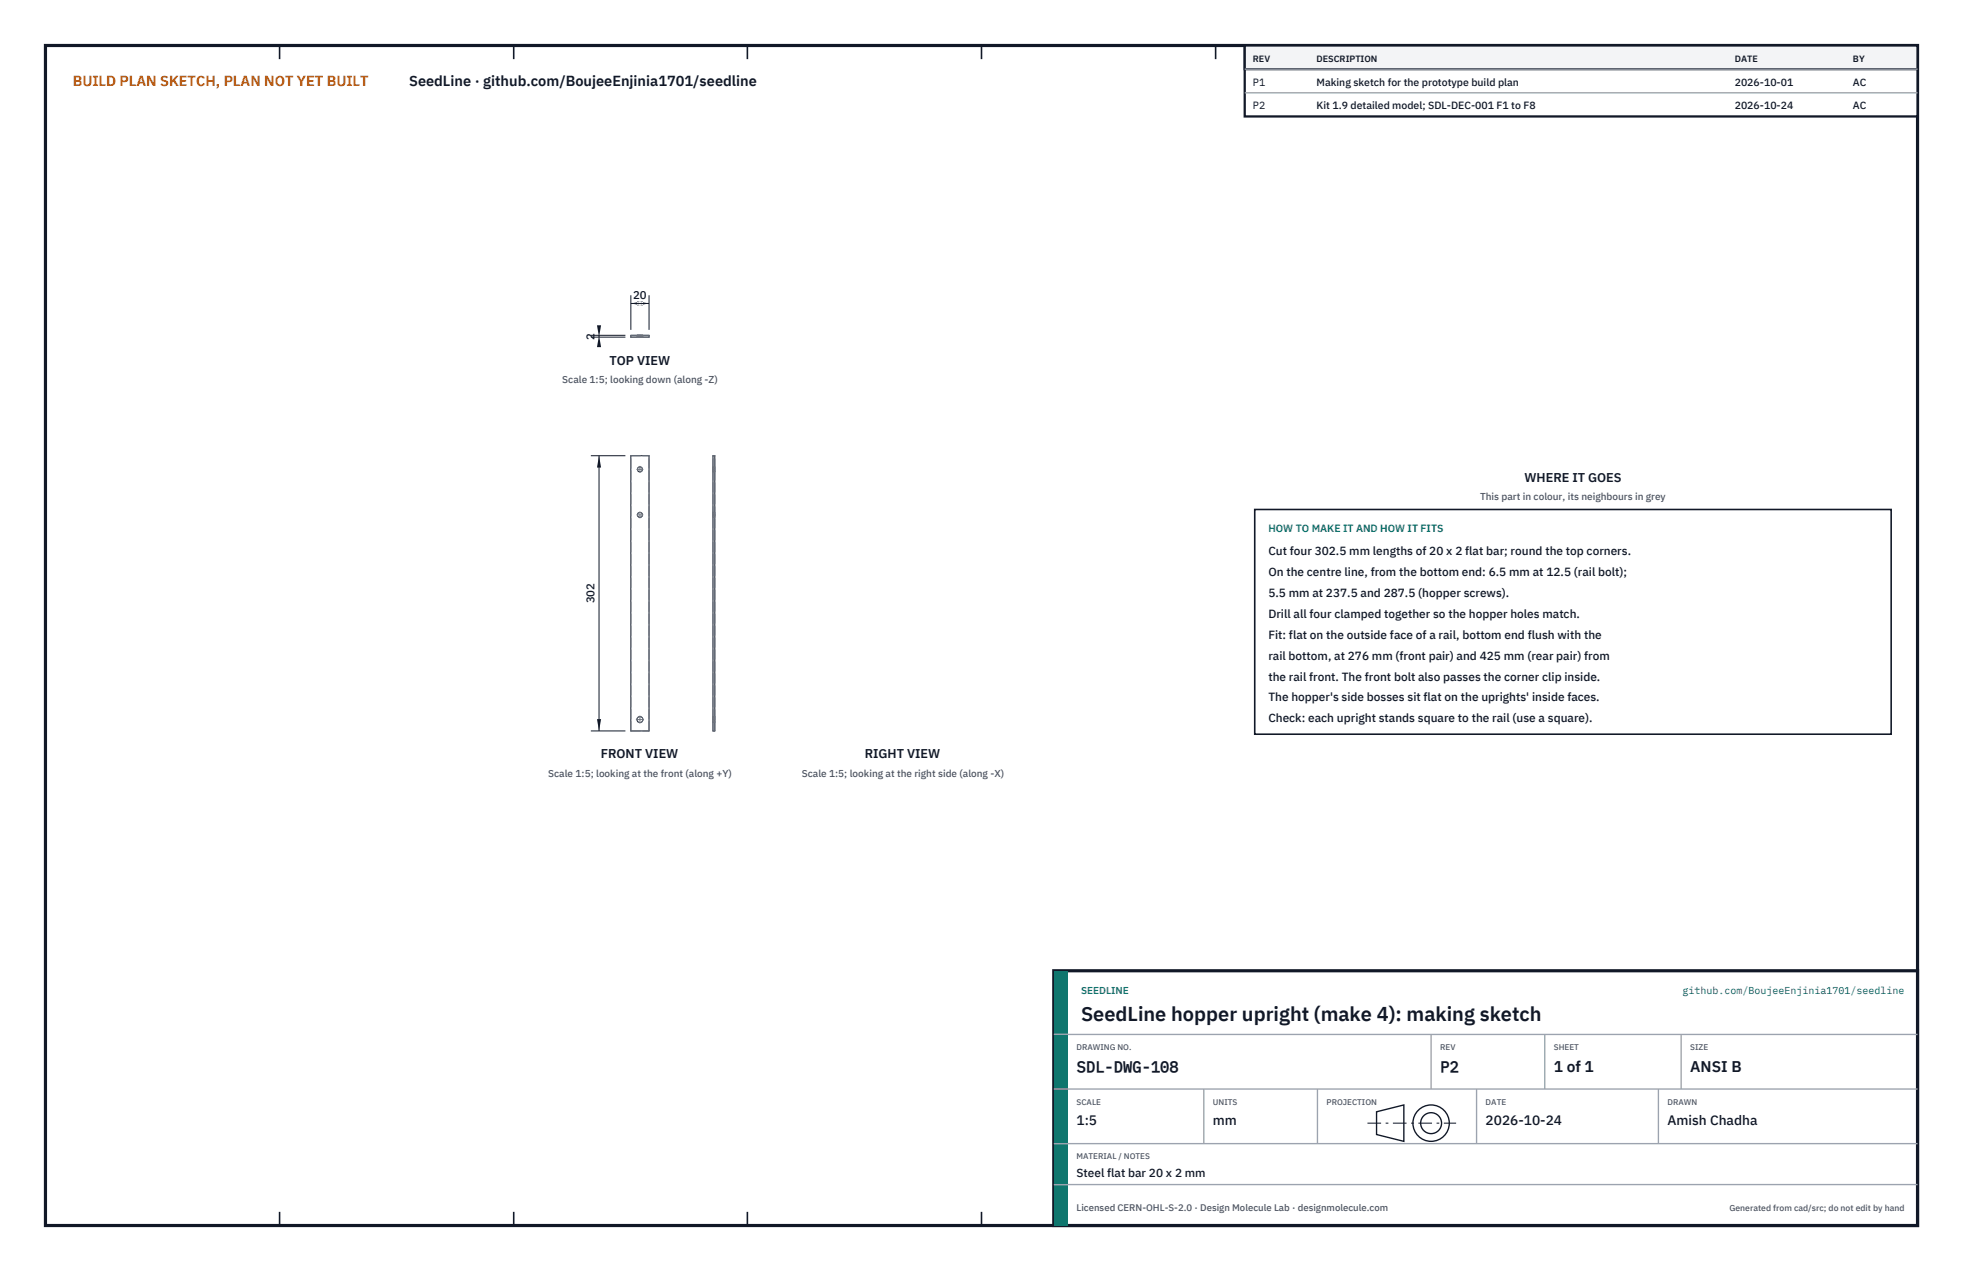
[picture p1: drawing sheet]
<svg xmlns="http://www.w3.org/2000/svg" width="432mm" height="279mm" viewBox="0 0 432 279" stroke-linecap="round" stroke-linejoin="round" font-family="sans-serif">
<defs><g id="words">
<text font-size="4.4" fill="#111827" x="237.8" y="224.4">SeedLine hopper upright (make 4): making sketch</text>
<g font-size="3.4" fill="#111827">
<text x="236.8" y="235.6">SDL-DWG-108</text>
<text x="316.8" y="235.6">P2</text>
<text x="341.8" y="235.6">1 of 1</text>
<text x="371.8" y="235.6">ANSI B</text>
</g>
<text font-size="3.2" fill="#b45309" x="16" y="19">BUILD PLAN SKETCH, PLAN NOT YET BUILT</text>
<text font-size="3.2" fill="#111827" x="90" y="19">SeedLine · github.com/BoujeeEnjinia1701/seedline</text>
<g font-size="3" fill="#111827">
<text x="236.8" y="247.2">1:5</text>
<text x="266.8" y="247.2">mm</text>
<text x="326.8" y="247.2">2026-10-24</text>
<text x="366.8" y="247.2">Amish Chadha</text>
</g>
<g font-size="2.8" fill="#111827">
<text x="134.1" y="80.1">TOP VIEW</text>
<text x="335.3" y="106">WHERE IT GOES</text>
<text x="132.2" y="166.7">FRONT VIEW</text>
<text x="190.2" y="166.7">RIGHT VIEW</text>
</g>
<g font-size="2.6" fill="#111827">
<text x="279" y="122">Cut four 302.5 mm lengths of 20 x 2 flat bar; round the top corners.</text>
<text x="279" y="126.6">On the centre line, from the bottom end: 6.5 mm at 12.5 (rail bolt);</text>
<text x="279" y="131.2">5.5 mm at 237.5 and 287.5 (hopper screws).</text>
<text x="279" y="135.8">Drill all four clamped together so the hopper holes match.</text>
<text x="279" y="140.4">Fit: flat on the outside face of a rail, bottom end flush with the</text>
<text x="279" y="145">rail bottom, at 276 mm (front pair) and 425 mm (rear pair) from</text>
<text x="279" y="149.6">the rail front. The front bolt also passes the corner clip inside.</text>
<text x="279" y="154.2">The hopper's side bosses sit flat on the uprights' inside faces.</text>
<text x="279" y="158.8">Check: each upright stands square to the rail (use a square).</text>
<text x="236.8" y="258.8">Steel flat bar 20 x 2 mm</text>
</g>
<g font-size="2.5" fill="#111827">
<text x="139.3" y="65.7">20</text>
<text x="130.8" y="74.7" transform="rotate(-90 130.8 74.7)">2</text>
<text x="130.8" y="132.6" transform="rotate(-90 130.8 132.6)">302</text>
</g>
<g font-size="2.3" fill="#111827">
<text x="275.6" y="18.8">P1</text>
<text x="275.6" y="24">P2</text>
<text x="289.6" y="18.8">Making sketch for the prototype build plan</text>
<text x="289.6" y="24">Kit 1.9 detailed model; SDL-DEC-001 F1 to F8</text>
<text x="381.6" y="18.8">2026-10-01</text>
<text x="381.6" y="24">2026-10-24</text>
<text x="407.6" y="18.8">AC</text>
<text x="407.6" y="24">AC</text>
</g>
<text font-size="2.3" fill="#0f766e" x="279" y="117">HOW TO MAKE IT AND HOW IT FITS</text>
<g font-size="2.2" fill="#4b5563">
<text x="123.7" y="84.1">Scale 1:5; looking down (along -Z)</text>
<text x="325.6" y="110">This part in colour, its neighbours in grey</text>
<text x="120.6" y="170.7">Scale 1:5; looking at the front (along +Y)</text>
<text x="176.4" y="170.7">Scale 1:5; looking at the right side (along -X)</text>
</g>
<g font-size="2.2" fill="#0f766e">
<text x="237.8" y="218.4">SEEDLINE</text>
<text x="370.1" y="218.4">github.com/BoujeeEnjinia1701/seedline</text>
</g>
<text font-size="2.1" fill="#4b5563" x="236.8" y="266.2">Licensed CERN-OHL-S-2.0 · Design Molecule Lab · designmolecule.com</text>
<g font-size="2" fill="#111827">
<text x="275.6" y="13.6">REV</text>
<text x="289.6" y="13.6">DESCRIPTION</text>
<text x="381.6" y="13.6">DATE</text>
<text x="407.6" y="13.6">BY</text>
</g>
<text font-size="1.9" fill="#4b5563" x="380.4" y="266.2">Generated from cad/src; do not edit by hand</text>
<g font-size="1.8" fill="#4b5563">
<text x="236.8" y="230.8">DRAWING NO.</text>
<text x="316.8" y="230.8">REV</text>
<text x="341.8" y="230.8">SHEET</text>
<text x="371.8" y="230.8">SIZE</text>
<text x="236.8" y="242.8">SCALE</text>
<text x="266.8" y="242.8">UNITS</text>
<text x="291.8" y="242.8">PROJECTION</text>
<text x="326.8" y="242.8">DATE</text>
<text x="366.8" y="242.8">DRAWN</text>
<text x="236.8" y="254.8">MATERIAL / NOTES</text>
</g>
</g></defs>
<path d="M10 10h411.8v259.4h-411.8z" fill="none" stroke="#111827" stroke-width=".7" stroke-linecap="butt"/>
<g fill="none" stroke="#111827" stroke-width=".35">
<path d="M61.5 10v3M113 10v3M164.4 10v3M215.9 10v3M267.4 10v3M318.9 10v3M370.3 10v3M61.5 266.4v3M113 266.4v3M164.4 266.4v3M215.9 266.4v3M267.4 266.4v3"/>
<path d="M318.9 266.4v3M370.3 266.4v3"/>
</g>
<g fill="none" stroke="#111727" stroke-width=".22">
<path d="M138.8 73.7h4v.4h-4zM138.8 100.2h4v60.5h-4zM156.8 100.2h.4v60.5h-.4z"/>
<circle cx="140.8" cy="103.2" r=".55"/>
<circle cx="140.8" cy="113.2" r=".55"/>
<circle cx="140.8" cy="158.2" r=".65"/>
</g>
<g fill="none" stroke="#6a7180" stroke-width=".22" stroke-dasharray="2.1 .5">
<path d="M138.8 74.1v-.4M138.8 74.1h4M138.8 73.7h4M140.1 74.1h1.3M140.1 73.7h1.3M140.1 73.7v.4M140.2 74.1h1.1M140.2 73.7h1.1M140.2 73.7v.4M141.3 74.1h-1.1M141.3 73.7h-1.1M141.3 73.7v.4"/>
<path d="M141.4 74.1h-1.3M141.4 73.7h-1.3M141.4 73.7v.4M142.8 74.1v-.4M138.8 100.2h4M156.8 100.2h.4M156.8 113.2v-.6M156.8 112.6v1.1M156.8 113.7v-.5M156.8 103.2v-.6M156.8 102.6v1.1M156.8 103.7v-.5"/>
<path d="M157.2 113.2v-.6M157.2 112.6v1.1M157.2 113.7v-.5M157.2 103.2v-.6M157.2 102.6v1.1M157.2 103.7v-.5M157.2 112.6h-.4M157.2 113.7h-.4M157.2 102.6h-.4M157.2 103.7h-.4M156.8 158.2v-.7M156.8 157.5v1.3"/>
<path d="M156.8 158.8v-.6M157.2 158.2v-.7M157.2 157.5v1.3M157.2 158.8v-.6M157.2 157.5h-.4M157.2 158.8h-.4M138.8 160.7v-60.5M138.8 160.7h4M142.8 160.7v-60.5M156.8 160.7v-60.5M156.8 160.7h.4M157.2 160.7v-60.5"/>
<circle cx="140.8" cy="103.2" r=".55"/>
<circle cx="140.8" cy="113.2" r=".55"/>
<circle cx="140.8" cy="158.2" r=".65"/>
</g>
<path d="M140.8 73.7v.4M140.1 113.2h1.4M140.1 103.2h1.4M140.8 113.9v-1.4M140.8 103.9v-1.4M157.2 113.2h-.4M157.2 103.2h-.4M140 158.2h1.6M140.8 159v-1.6M157.2 158.2h-.4" fill="none" stroke="#6a7180" stroke-width=".22" stroke-dasharray="4.2 .5 0 .5"/>
<path d="M138.8 64.9v7.6M138.8 66.7h4M142.8 64.9v7.6" fill="none" stroke="#111827" stroke-width=".22"/>
<path d="M138.8 66.7l2.6-.4v.9zM140.2 66.3v.9l2.6-.5z" fill="#111827"/>
<path d="M130 73.7h7.6M130 74.1h7.6M131.8 73.7v.4" fill="none" stroke="#111827" stroke-width=".22"/>
<path d="M131.8 73.7l-.5 2.6h.9zM131.3 71.5h.9l-.4 2.6z" fill="#111827"/>
<path d="M130 100.2h7.6M131.8 100.2v60.5M130 160.7h7.6" fill="none" stroke="#111827" stroke-width=".22"/>
<path d="M131.8 100.2l-.5 2.6h.9zM131.3 158.1h.9l-.4 2.6z" fill="#111827"/>
<path d="M276 112h140v49.4h-140z" fill="#fff" stroke="#111827" stroke-width=".35"/>
<path d="M273.8 10h148v15.6h-148z" fill="#fff" stroke="#111827" stroke-width=".5"/>
<path d="M273.8 10h148v5.2h-148z" fill="#f3f4f6" stroke="#111827" stroke-width=".5"/>
<path d="M273.8 15.2h148M273.8 20.4h148" fill="none" stroke="#9ca3af" stroke-width=".3"/>
<path d="M231.8 213.4h190v56h-190z" fill="#fff" stroke="#111827" stroke-width=".7" stroke-linecap="butt"/>
<path d="M231.8 213.4h3v56h-3z" fill="#0f766e"/>
<path d="M231.8 227.4h190M231.8 239.4h190M264.8 239.4v12M289.8 239.4v12M314.8 227.4v12M324.8 239.4v12M339.8 227.4v12M364.8 239.4v12M369.8 227.4v12M231.8 251.4h190M231.8 260.4h190" fill="none" stroke="#9ca3af" stroke-width=".3"/>
<g fill="none" stroke="#111827" stroke-width=".3">
<path d="M302.8 244.4l6-1.5v8l-6-1.5z"/>
<circle cx="314.8" cy="246.9" r="4"/>
<circle cx="314.8" cy="246.9" r="2.3"/>
</g>
<path d="M300.8 246.9h19.5" fill="none" stroke="#111827" stroke-width=".22" stroke-dasharray="3 1 .6 1" stroke-linecap="butt"/>
<use href="#words"/>
</svg>
